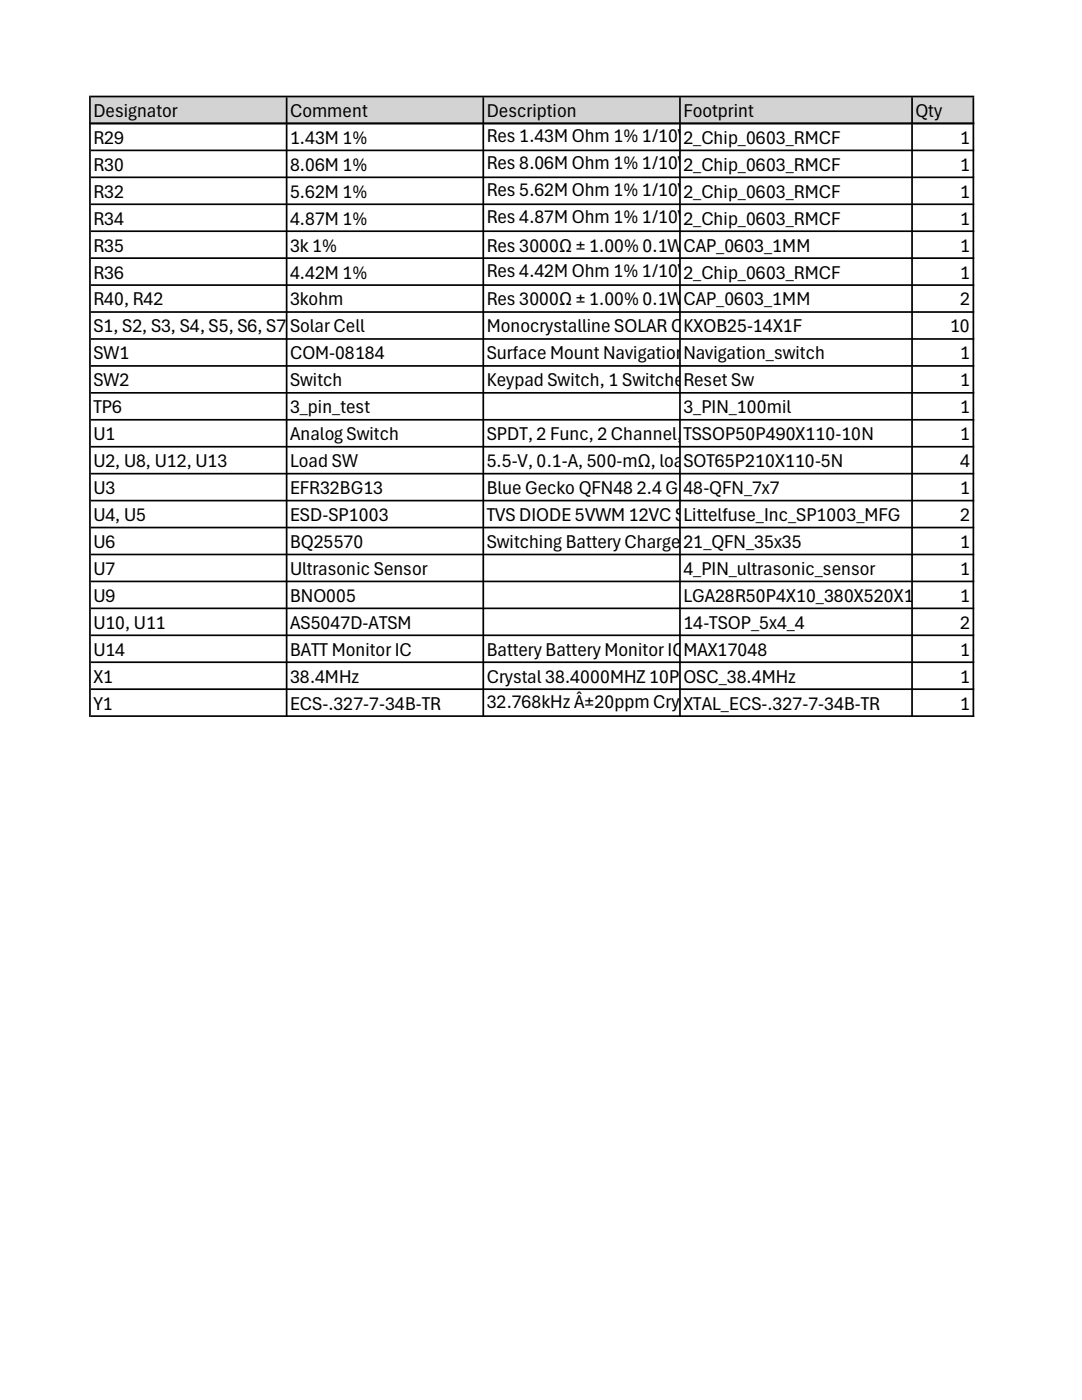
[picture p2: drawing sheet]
<svg xmlns="http://www.w3.org/2000/svg" width="216mm" height="279mm" viewBox="0 0 216 279" stroke-linecap="round" stroke-linejoin="round" font-family="sans-serif">
<defs><g id="words">
<g font-size="3.9">
<text x="18.6" y="23.3">Designator</text>
<text x="57.9" y="23.3">Comment</text>
<text x="97.1" y="23.3">Description</text>
<text x="136.4" y="23.3">Footprint</text>
<text x="182.7" y="23.3">Qty</text>
<text x="18.6" y="28.7">R29</text>
<text x="57.9" y="28.7">1.43M 1%</text>
<text x="97.1" y="28.4">Res 1.43M Ohm 1% 1/10W ±200ppm/°C Molded SMD SMD Paper T/R</text>
<text x="136.4" y="28.7">2_Chip_0603_RMCF</text>
<text x="191.6" y="28.7">1</text>
<text x="18.6" y="34.1">R30</text>
<text x="57.9" y="34.1">8.06M 1%</text>
<text x="97.1" y="33.8">Res 8.06M Ohm 1% 1/10W ±200ppm/°C Molded SMD SMD Paper T/R</text>
<text x="136.4" y="34.1">2_Chip_0603_RMCF</text>
<text x="191.6" y="34.1">1</text>
<text x="18.6" y="39.5">R32</text>
<text x="57.9" y="39.5">5.62M 1%</text>
<text x="97.1" y="39.2">Res 5.62M Ohm 1% 1/10W ±200ppm/°C Molded SMD SMD Paper T/R</text>
<text x="136.4" y="39.5">2_Chip_0603_RMCF</text>
<text x="191.6" y="39.5">1</text>
<text x="18.6" y="44.8">R34</text>
<text x="57.9" y="44.8">4.87M 1%</text>
<text x="97.1" y="44.5">Res 4.87M Ohm 1% 1/10W ±200ppm/°C Molded SMD SMD Paper T/R</text>
<text x="136.4" y="44.8">2_Chip_0603_RMCF</text>
<text x="191.6" y="44.8">1</text>
<text x="18.6" y="50.2">R35</text>
<text x="57.9" y="50.2">3k 1%</text>
<text x="97.1" y="50.2">Res 3000Ω ± 1.00% 0.1W ± 100ppm/</text>
<text x="136.4" y="50.2">CAP_0603_1MM</text>
<text x="191.6" y="50.2">1</text>
<text x="18.6" y="55.6">R36</text>
<text x="57.9" y="55.6">4.42M 1%</text>
<text x="97.1" y="55.3">Res 4.42M Ohm 1% 1/10W ±200ppm/°C Molded SMD SMD Paper T/R</text>
<text x="136.4" y="55.6">2_Chip_0603_RMCF</text>
<text x="191.6" y="55.6">1</text>
<text x="18.6" y="61">R40, R42</text>
<text x="57.9" y="61">3kohm</text>
<text x="97.1" y="61">Res 3000Ω ± 1.00% 0.1W ± 100ppm/</text>
<text x="136.4" y="61">CAP_0603_1MM</text>
<text x="191.6" y="61">2</text>
<text x="18.6" y="66.3">S1, S2, S3, S4, S5, S6, S7, S8, S9, S10</text>
<text x="18.6" y="71.7">SW1</text>
<text x="57.9" y="66.3">Solar Cell</text>
<text x="57.9" y="71.7">COM-08184</text>
<text x="97.1" y="66.3">Monocrystalline SOLAR CELL 30.7MW 690MV</text>
<text x="97.1" y="71.7">Surface Mount Navigation Switch</text>
<text x="136.4" y="66.3">KXOB25-14X1F</text>
<text x="136.4" y="71.7">Navigation_switch</text>
<text x="189.6" y="66.3">10</text>
<text x="191.6" y="71.7">1</text>
<text x="18.6" y="77.1">SW2</text>
<text x="57.9" y="77.1">Switch</text>
<text x="97.1" y="77.1">Keypad Switch, 1 Switches, SPST, Momentary-tactile, 0.05A, 12VDC, 1.77N, So</text>
<text x="136.4" y="77.1">Reset Sw</text>
<text x="191.6" y="77.1">1</text>
<text x="18.6" y="82.5">TP6</text>
<text x="57.9" y="82.5">3_pin_test</text>
<text x="136.4" y="82.5">3_PIN_100mil</text>
<text x="191.6" y="82.5">1</text>
<text x="18.6" y="87.8">U1</text>
<text x="57.9" y="87.8">Analog Switch</text>
<text x="97.1" y="87.8">SPDT, 2 Func, 2 Channel, PDSO10</text>
<text x="136.4" y="87.8">TSSOP50P490X110-10N</text>
<text x="191.6" y="87.8">1</text>
<text x="18.6" y="93.2">U2, U8, U12, U13</text>
<text x="57.9" y="93.2">Load SW</text>
<text x="97.1" y="93.2">5.5-V, 0.1-A, 500-mΩ, load switch with current limit and active low enable 5-SC</text>
<text x="136.4" y="93.2">SOT65P210X110-5N</text>
<text x="191.6" y="93.2">4</text>
<text x="18.6" y="98.6">U3</text>
<text x="57.9" y="98.6">EFR32BG13</text>
<text x="97.1" y="98.6">Blue Gecko QFN48 2.4 G 19 dB BLE/Proprietary 512 kB 64 kB(RAM) 31GPIO</text>
<text x="136.4" y="98.6">48-QFN_7x7</text>
<text x="191.6" y="98.6">1</text>
<text x="18.6" y="104">U4, U5</text>
<text x="57.9" y="104">ESD-SP1003</text>
<text x="97.1" y="104">TVS DIODE 5VWM 12VC SOD723</text>
<text x="136.4" y="104">Littelfuse_Inc_SP1003_MFG</text>
<text x="191.6" y="104">2</text>
<text x="18.6" y="109.3">U6</text>
<text x="57.9" y="109.3">BQ25570</text>
<text x="97.1" y="109.3">Switching Battery Charger Li-Ion/Li-Pol/Supercapacitor 110mA 2.2V to 5.5V 20</text>
<text x="136.4" y="109.3">21_QFN_35x35</text>
<text x="191.6" y="109.3">1</text>
<text x="18.6" y="114.7">U7</text>
<text x="57.9" y="114.7">Ultrasonic Sensor</text>
<text x="136.4" y="114.7">4_PIN_ultrasonic_sensor</text>
<text x="191.6" y="114.7">1</text>
<text x="18.6" y="120.1">U9</text>
<text x="18.6" y="125.5">U10, U11</text>
<text x="57.9" y="120.1">BNO005</text>
<text x="57.9" y="125.5">AS5047D-ATSM</text>
<text x="136.4" y="120.1">LGA28R50P4X10_380X520X100</text>
<text x="136.4" y="125.5">14-TSOP_5x4_4</text>
<text x="191.6" y="120.1">1</text>
<text x="191.6" y="125.5">2</text>
<text x="18.6" y="130.9">U14</text>
<text x="57.9" y="130.9">BATT Monitor IC</text>
<text x="97.1" y="130.9">Battery Battery Monitor IC Lithium-Ion 8-TDFN-EP (</text>
<text x="136.4" y="130.9">MAX17048</text>
<text x="191.6" y="130.9">1</text>
<text x="18.6" y="136.2">X1</text>
<text x="57.9" y="136.2">38.4MHz</text>
<text x="97.1" y="136.2">Crystal 38.4000MHZ 10PF SMD</text>
<text x="136.4" y="136.2">OSC_38.4MHz</text>
<text x="191.6" y="136.2">1</text>
<text x="18.6" y="141.6">Y1</text>
<text x="57.9" y="141.6">ECS-.327-7-34B-TR</text>
<text x="97.1" y="141.3">32.768kHz Â±20ppm Crystal 7pF 70 kOhms 2-SMD, No Lead 1</text>
<text x="136.4" y="141.6">XTAL_ECS-.327-7-34B-TR</text>
</g>
</g></defs>
<path d="M18.1 19.4h176.2v5.3h-176.2z" fill="#d3d3d3"/>
<g fill="#000">
<path d="M17.8 19.1h.3v5.7h-.3zM57 19.4h.4v5.4h-.4zM96.3 19.4h.3v5.4h-.3zM135.5 19.4h.3v5.4h-.3zM181.8 19.4h.4v5.4h-.4zM194.1 19.4h.3v5.4h-.3z" fill-rule="evenodd"/>
<path d="M18.1 19.1h176.3v.3h-176.3zM18.1 24.5h176.3v.3h-176.3z" fill-rule="evenodd"/>
<path d="M17.8 24.5h.3v118.6h-.3zM57 24.8h.4v118.3h-.4zM96.3 24.8h.3v118.3h-.3zM135.5 24.8h.3v118.3h-.3zM181.8 24.8h.4v118.3h-.4zM194.1 24.8h.3v118.3h-.3z" fill-rule="evenodd"/>
<path d="M18.1 24.5h176.3v.3h-176.3zM18.1 29.8h176.3v.4h-176.3zM18.1 35.2h176.3v.4h-176.3zM18.1 40.6h176.3v.3h-176.3zM18.1 46h176.3v.3h-176.3zM18.1 51.4h176.3v.3h-176.3zM18.1 56.7h176.3v.4h-176.3zM18.1 62.1h176.3v.3h-176.3zM18.1 67.5h176.3v.3h-176.3zM18.1 72.9h176.3v.3h-176.3zM18.1 78.2h176.3v.4h-176.3zM18.1 83.6h176.3v.3h-176.3zM18.1 89h176.3v.3h-176.3zM18.1 94.4h176.3v.3h-176.3zM18.1 99.7h176.3v.4h-176.3zM18.1 105.1h176.3v.4h-176.3zM18.1 110.5h176.3v.3h-176.3zM18.1 115.9h176.3v.3h-176.3zM18.1 121.2h176.3v.4h-176.3zM18.1 126.6h176.3v.4h-176.3zM18.1 132h176.3v.3h-176.3zM18.1 137.4h176.3v.3h-176.3zM18.1 142.7h176.3v.4h-176.3z" fill-rule="evenodd"/>
</g>
<use href="#words"/>
</svg>
